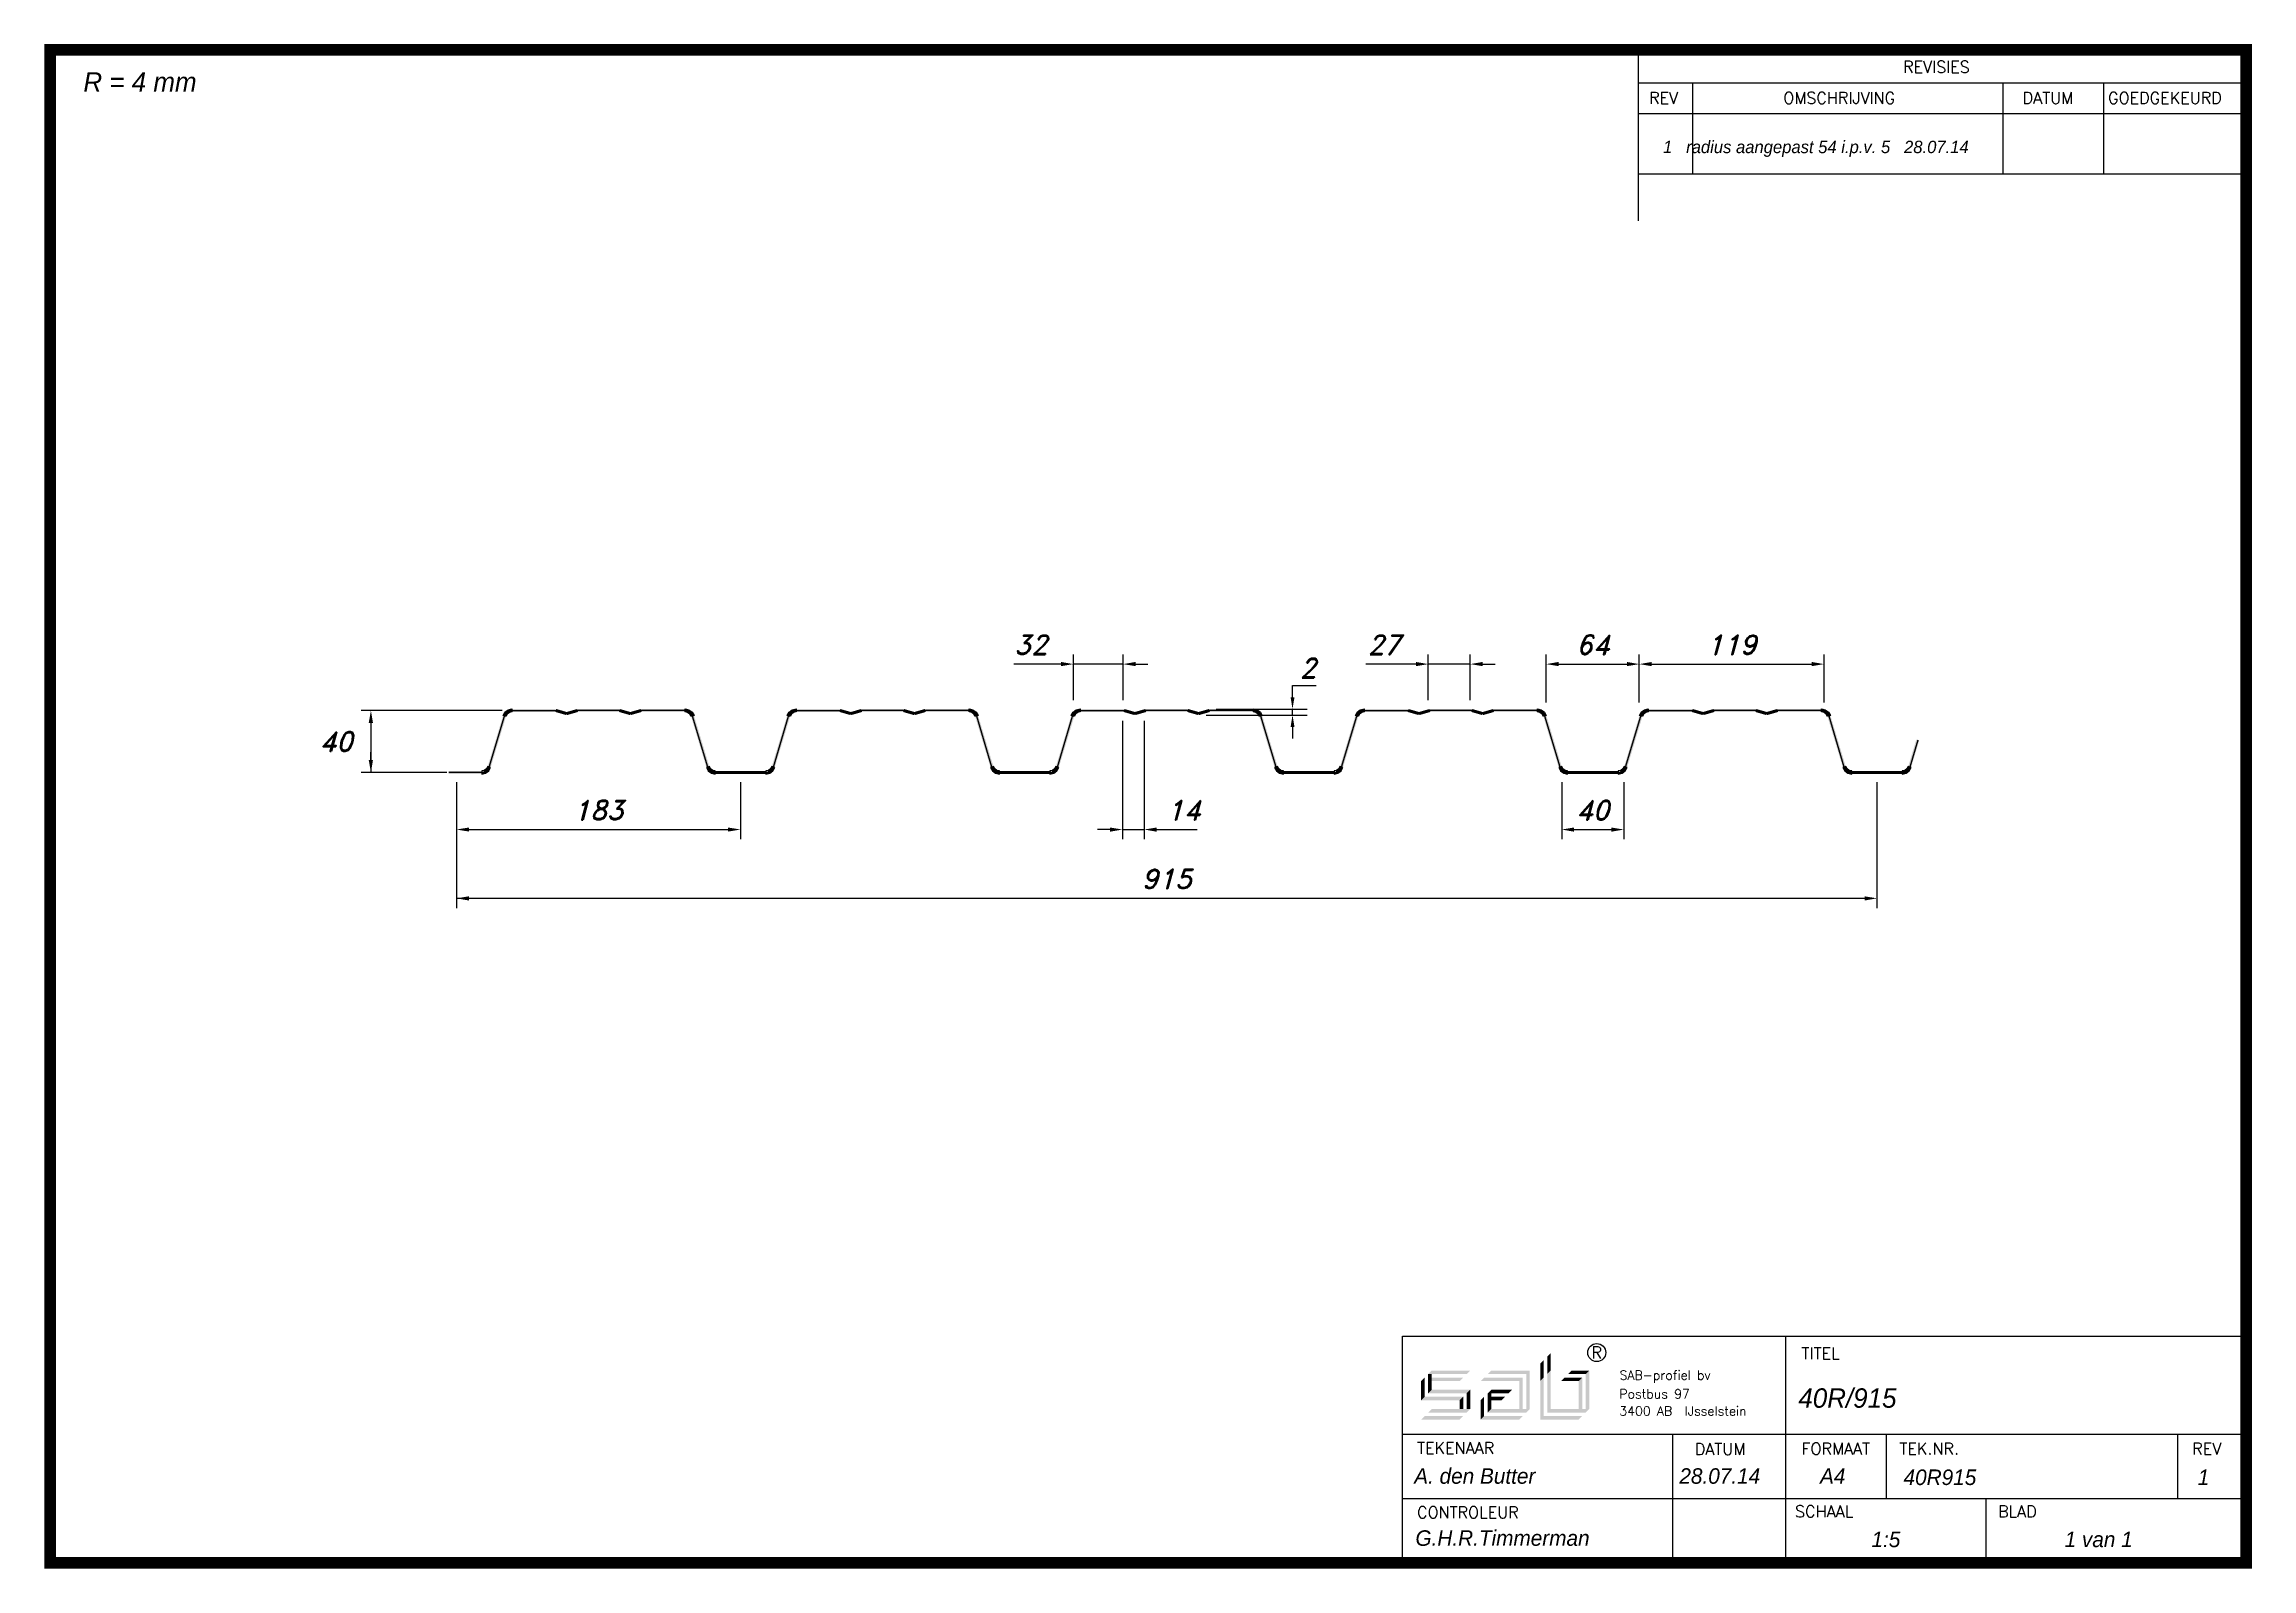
# Model space of a CAD drawing. Extents: x 70 to 1492, y 54 to 1036.
import ezdxf
from ezdxf.enums import TextEntityAlignment as Align

# ---------------------------------------------------------------- set-up
doc = ezdxf.new("R2010")
doc.units = 0
doc.header["$MEASUREMENT"] = 0
doc.layers.get('0').update_dxf_attribs({"linetype": 'CONTINUOUS'})
doc.layers.get('DEFPOINTS').update_dxf_attribs({"linetype": 'CONTINUOUS'})
for name, color, linetype in [('1', 7, 'CONTINUOUS'), ('KADER', 7, 'CONTINUOUS'), ('TEKENING', 7, 'CONTINUOUS'), ('TEKMAP', 7, 'CONTINUOUS')]:
    doc.layers.add(name, color=color, linetype=linetype)
doc.styles.add('ADESK2', font='romans')
doc.styles.add('ROMAND', font='romand')
doc.styles.add('ROMANS', font='romans', dxfattribs={"height": 4})
doc.styles.get("Standard").update_dxf_attribs({"font": ''})
doc.styles.get('Standard').set_extended_font_data('Univers', italic=True)

msp = doc.modelspace()

# ---------------------------------------------------------------- texts
for s, height, p in [('R = 4 mm', 12.5, (95.4, 1005.6)), ('1   radius aangepast 54 i.p.v. 5   28.07.14', 8, (1112.9, 966))]:
    msp.add_text(s, height=height).set_placement(p)
at = {"color": 0, "linetype": 'ByBlock', "style": 'ROMAND', "oblique": 15}
for s, p in [('32', (705.7, 649.5)), ('27', (933.3, 649.5)), ('64', (1067.6, 649.5)), ('119', (1157.1, 649.5)), ('40', (258.2, 587.2)), ('183', (427.2, 543)), ('14', (804.1, 543)), ('40', (1067.6, 543)), ('915', (793.2, 498.7))]:
    msp.add_text(s, height=12.5, dxfattribs=at).set_placement(p, align=Align.MIDDLE_CENTER)
at = {"layer": 'TEKMAP', "style": 'ROMAND', "oblique": 15}
msp.add_text('2', height=12.5, dxfattribs=at).set_placement((884.2, 634.5), align=Align.MIDDLE_CENTER)

# ---------------------------------------------------------------- blocks, each defined once
blk = doc.blocks.new('SABKADER')
for p, q in [((150.23, 42.44), (258.89, 42.44)), ((150.23, 13.24), (150.23, 42.44)), ((199.58, 13.24), (199.58, 42.44)), ((150.23, 29.84), (258.89, 29.84)), ((185, 29.84), (185, 13.24)), ((212.57, 21.54), (212.57, 29.84)), ((250.08, 21.54), (250.08, 29.84)), ((150.23, 21.54), (196.59, 21.54)), ((196.59, 21.54), (258.89, 21.54))]:
    blk.add_line(p, q)
at = {"const_width": 1.5}
blk.add_lwpolyline([(-24.02, 208.07), (-24.02, 13.24), (-6.02, 13.24), (258.89, 13.24), (258.89, 208.07), (-6.02, 208.07)], close=True, dxfattribs=at)
for points in [[(180.56, 208.07), (180.56, 186.08)], [(180.56, 203.85), (258.89, 203.85)], [(187.56, 203.85), (187.56, 192.08)], [(227.56, 203.85), (227.56, 192.08)], [(240.56, 192.08), (240.56, 203.85)], [(258.89, 199.85), (180.56, 199.85)], [(258.89, 192.08), (180.56, 192.08)], [(225.4, 13.24), (225.4, 21.54)]]:
    blk.add_lwpolyline(points)
at = {"layer": 'KADER', "color": 7, "linetype": 'Continuous'}
for points in [[(168.86, 37.56), (168.86, 39.82), (169.31, 38.01), (169.31, 40.27)], [(168.86, 37.56), (168.86, 39.82), (169.31, 38.01), (169.31, 40.27)], [(152.61, 34.18), (153.06, 34.63), (152.61, 36.66), (153.06, 37.11)], [(152.61, 34.18), (153.06, 34.63), (152.61, 36.66), (153.06, 37.11)], [(153.51, 37.56), (153.97, 38.01), (158.48, 37.56), (158.93, 38.01)], [(153.51, 37.56), (153.97, 38.01), (158.48, 37.56), (158.93, 38.01)], [(153.51, 37.56), (153.97, 38.01), (158.48, 37.56), (158.93, 38.01)], [(153.51, 37.56), (153.97, 38.01), (158.48, 37.56), (158.93, 38.01)], [(153.51, 37.56), (153.97, 37.56), (153.51, 35.08), (153.97, 35.53)], [(153.51, 37.56), (153.97, 37.56), (153.51, 35.08), (153.97, 35.53)], [(153.97, 37.11), (158.03, 37.11), (153.97, 36.66), (157.58, 36.66)], [(153.97, 37.11), (158.03, 37.11), (153.97, 36.66), (157.58, 36.66)], [(160.28, 36.66), (160.73, 37.11), (165.25, 36.66), (165.7, 37.11)], [(160.28, 36.66), (160.73, 37.11), (165.25, 36.66), (165.7, 37.11)], [(161.19, 37.56), (161.64, 38.01), (166.15, 37.56), (166.6, 38.01)], [(161.19, 37.56), (161.64, 38.01), (166.15, 37.56), (166.6, 38.01)], [(165.7, 37.11), (165.7, 33.05), (165.25, 36.66), (165.25, 33.05)], [(165.7, 37.11), (165.7, 33.05), (165.25, 36.66), (165.25, 33.05)], [(166.6, 38.01), (166.6, 33.05), (166.15, 37.56), (166.15, 33.05)], [(166.6, 38.01), (166.6, 33.05), (166.15, 37.56), (166.15, 33.05)], [(167.95, 36.66), (167.95, 38.92), (168.4, 37.11), (168.4, 39.37)], [(167.95, 36.66), (167.95, 38.92), (168.4, 37.11), (168.4, 39.37)], [(167.95, 31.7), (168.4, 32.15), (167.95, 36.66), (168.4, 37.11)], [(167.95, 31.7), (168.4, 32.15), (167.95, 36.66), (168.4, 37.11)], [(168.86, 32.6), (169.31, 33.05), (168.86, 37.56), (169.31, 38.01)], [(168.86, 32.6), (169.31, 33.05), (168.86, 37.56), (169.31, 38.01)], [(173.37, 37.11), (171.11, 37.11), (172.92, 36.66), (170.66, 36.66)], [(173.37, 37.11), (171.11, 37.11), (172.92, 36.66), (170.66, 36.66)], [(174.27, 38.01), (172.01, 38.01), (173.82, 37.56), (171.56, 37.56)], [(174.27, 38.01), (172.01, 38.01), (173.82, 37.56), (171.56, 37.56)], [(173.37, 37.11), (173.37, 33.05), (172.92, 36.66), (172.92, 33.05)], [(173.37, 37.11), (173.37, 33.05), (172.92, 36.66), (172.92, 33.05)], [(174.27, 38.01), (174.27, 33.05), (173.82, 37.56), (173.82, 33.05)], [(174.27, 38.01), (174.27, 33.05), (173.82, 37.56), (173.82, 33.05)], [(152.61, 34.18), (153.06, 34.63), (157.58, 34.18), (158.03, 34.63)], [(152.61, 34.18), (153.06, 34.63), (157.58, 34.18), (158.03, 34.63)], [(153.51, 35.08), (153.97, 35.53), (158.48, 35.08), (158.93, 35.53)], [(153.51, 35.08), (153.97, 35.53), (158.48, 35.08), (158.93, 35.53)], [(157.58, 34.18), (158.03, 34.63), (157.58, 33.05), (158.03, 33.05)], [(157.58, 34.18), (158.03, 34.63), (157.58, 33.05), (158.03, 33.05)], [(158.93, 35.53), (158.48, 35.08), (158.93, 33.05), (158.48, 33.05)], [(158.93, 35.53), (158.48, 35.08), (158.93, 33.05), (158.48, 33.05)], [(160.28, 31.7), (160.28, 34.18), (160.73, 32.15), (160.73, 34.63)], [(160.28, 31.7), (160.28, 34.18), (160.73, 32.15), (160.73, 34.63)], [(161.64, 33.05), (161.64, 35.53), (161.19, 32.6), (161.19, 35.08)], [(161.64, 33.05), (161.64, 35.53), (161.19, 32.6), (161.19, 35.08)], [(161.64, 35.53), (164.34, 35.53), (161.64, 35.08), (163.89, 35.08)], [(161.64, 35.53), (164.34, 35.53), (161.64, 35.08), (163.89, 35.08)], [(161.64, 34.63), (163.44, 34.63), (161.64, 34.18), (162.99, 34.18)], [(161.64, 34.63), (163.44, 34.63), (161.64, 34.18), (162.99, 34.18)], [(152.61, 31.7), (153.06, 32.15), (157.58, 31.7), (158.03, 32.15)], [(152.61, 31.7), (153.06, 32.15), (157.58, 31.7), (158.03, 32.15)], [(153.51, 32.6), (153.97, 33.05), (158.48, 32.6), (158.93, 33.05)], [(153.51, 32.6), (153.97, 33.05), (158.48, 32.6), (158.93, 33.05)], [(160.28, 31.7), (160.73, 32.15), (165.25, 31.7), (165.7, 32.15)], [(160.28, 31.7), (160.73, 32.15), (165.25, 31.7), (165.7, 32.15)], [(161.19, 32.6), (161.64, 33.05), (166.15, 32.6), (166.6, 33.05)], [(161.19, 32.6), (161.64, 33.05), (166.15, 32.6), (166.6, 33.05)], [(167.95, 31.7), (168.4, 32.15), (172.92, 31.7), (173.37, 32.15)], [(167.95, 31.7), (168.4, 32.15), (172.92, 31.7), (173.37, 32.15)], [(169.31, 33.05), (174.27, 33.05), (168.86, 32.6), (173.82, 32.6)], [(169.31, 33.05), (174.27, 33.05), (168.86, 32.6), (173.82, 32.6)]]:
    blk.add_solid(points, dxfattribs=at)
at = {"layer": 'TEKENING', "linetype": 'Continuous'}
blk.add_circle((175.24, 40.33), 1.16, dxfattribs=at)
blk.add_circle((175.24, 40.33), 1.16, dxfattribs=at)
at = {"style": 'ADESK2'}
for s, height, p in [('REVISIES', 1.507, (214.7, 205.14)), ('REV', 1.507, (181.97, 201.14)), ('OMSCHRIJVING', 1.5069, (199.27, 201.14)), ('DATUM', 1.507, (230.1, 201.14)), ('GOEDGEKEURD', 1.5069, (241.1, 201.14)), ('TITEL', 1.507, (201.61, 39.47)), ('TEKENAAR', 1.507, (152.08, 27.29)), ('DATUM', 1.507, (187.86, 27.14)), ('FORMAAT', 1.507, (201.61, 27.2)), ('TEK.NR.', 1.507, (214.22, 27.2)), ('REV', 1.507, (251.94, 27.2)), ('CONTROLEUR', 1.507, (152.08, 18.99)), ('SCHAAL', 1.507, (200.79, 19.12)), ('BLAD', 1.507, (226.94, 19.12))]:
    blk.add_text(s, height=height, dxfattribs=at).set_placement(p)
at = {"linetype": 'Continuous'}
for s, height, style, p in [('R', 1.54, 'ROMAND', (174.54, 39.55)), ('R', 1.54, 'ROMAND', (174.54, 39.55)), ('SAB-profiel bv', 1.1764, 'ROMAND', (178.18, 36.83)), ('SAB-profiel bv', 1.1764, 'ROMAND', (178.18, 36.83)), ('Postbus 97', 1.176, 'ROMANS', (178.15, 34.42)), ('Postbus 97', 1.176, 'ROMANS', (178.15, 34.42)), ('3400 AB  IJsselstein', 1.1764, 'ROMANS', (178.15, 32.22)), ('3400 AB  IJsselstein', 1.1764, 'ROMANS', (178.15, 32.22))]:
    blk.add_text(s, height=height, dxfattribs=dict(at, style=style)).set_placement(p)
for tag, p, height in [('TITEL', (201.21, 33.22), 2.5), ('DATUM', (185.88, 23.43), 2), ('TEK.NR.', (214.76, 23.27), 2)]:
    blk.add_attdef(tag, p, '', height=height)
at = {"flags": 8}
for tag, p in [('TEKENAAR', (151.72, 23.43)), ('FORMAAT', (204, 23.43)), ('REV', (252.66, 23.27)), ('CONTROLEUR', (151.88, 15.44)), ('SCHAAL', (210.63, 15.27)), ('BLAD', (235.51, 15.27))]:
    blk.add_attdef(tag, p, '', height=2, dxfattribs=at)

# ---------------------------------------------------------------- linework, layer by layer
at = {"color": 0, "linetype": 'ByBlock'}
for p, q in [((733.1, 613.8), (733.1, 643.3)), ((765.1, 613.8), (765.1, 643.3)), ((961.7, 613.9), (961.7, 643.3)), ((988.7, 613.9), (988.7, 643.3)), ((1037.6, 612.4), (1037.6, 643.3)), ((1097.6, 612.4), (1097.6, 643.3)), ((1097.6, 612.4), (1097.6, 643.3)), ((1216.6, 612.4), (1216.6, 643.3)), ((717.1, 637), (694.8, 637)), ((725.1, 637), (717.1, 637)), ((765.1, 637), (733.1, 637)), ((773.1, 637), (781.1, 637)), ((945.7, 637), (921.5, 637)), ((953.7, 637), (945.7, 637)), ((988.7, 637), (961.7, 637)), ((996.7, 637), (1004.7, 637)), ((1045.6, 637), (1089.6, 637)), ((1105.6, 637), (1208.6, 637)), ((365.2, 607.2), (274.3, 607.2)), ((280.6, 599.2), (280.6, 567.2)), ((764.7, 600.5), (764.7, 524.2)), ((778.7, 600.5), (778.7, 524.2)), ((280.6, 575.2), (280.6, 580.3)), ((329.4, 567.2), (274.3, 567.2)), ((335.7, 560.9), (335.7, 524.2)), ((335.7, 554.7), (335.7, 479.9)), ((518.7, 560.9), (518.7, 524.2)), ((1047.6, 560.9), (1047.6, 524.2)), ((1087.6, 560.9), (1087.6, 524.2)), ((1250.7, 560.9), (1250.7, 479.9)), ((343.7, 530.5), (510.7, 530.5)), ((756.7, 530.5), (748.7, 530.5)), ((764.7, 530.5), (778.7, 530.5)), ((786.7, 530.5), (794.7, 530.5)), ((794.7, 530.5), (812.9, 530.5)), ((1055.6, 530.5), (1079.6, 530.5)), ((1242.7, 486.2), (335.7, 486.2))]:
    msp.add_line(p, q, dxfattribs=at)
for points in [[(725.1, 638.4), (725.1, 635.7), (733.1, 637)], [(773.1, 638.4), (773.1, 635.7), (765.1, 637)], [(953.7, 638.4), (953.7, 635.7), (961.7, 637)], [(996.7, 638.4), (996.7, 635.7), (988.7, 637)], [(1045.6, 638.4), (1045.6, 635.7), (1037.6, 637)], [(1089.6, 638.4), (1089.6, 635.7), (1097.6, 637)], [(1105.6, 638.4), (1105.6, 635.7), (1097.6, 637)], [(1208.6, 638.4), (1208.6, 635.7), (1216.6, 637)], [(279.2, 599.2), (281.9, 599.2), (280.6, 607.2)], [(279.2, 575.2), (281.9, 575.2), (280.6, 567.2)], [(343.7, 531.8), (343.7, 529.2), (335.7, 530.5)], [(510.7, 531.8), (510.7, 529.2), (518.7, 530.5)], [(756.7, 531.8), (756.7, 529.1), (764.7, 530.5)], [(786.7, 531.8), (786.7, 529.1), (778.7, 530.5)], [(1055.6, 531.8), (1055.6, 529.1), (1047.6, 530.5)], [(1079.6, 531.8), (1079.6, 529.1), (1087.6, 530.5)], [(343.7, 487.5), (343.7, 484.8), (335.7, 486.2)], [(1242.7, 487.5), (1242.7, 484.8), (1250.7, 486.2)]]:
    msp.add_solid(points, dxfattribs=at)
for points in [[(368.4, 604.8), (366.9, 606.1), (367.6, 603.3), (365.7, 603.9)], [(368.9, 607.6), (369.8, 605.8), (366.9, 606.1), (368.4, 604.8)], [(366.9, 606.1), (368.4, 604.8), (368.4, 604.8), (366.9, 606.1)], [(371.4, 608.2), (371.4, 606.2), (368.9, 607.6), (369.8, 605.8)], [(368.9, 607.6), (369.8, 605.8), (368.9, 607.6), (369.8, 605.8)], [(485.4, 607.6), (484.6, 605.8), (483, 608.2), (483, 606.2)], [(484.2, 607.9), (484.6, 605.8), (485.4, 607.6), (484.6, 605.8)], [(484.6, 605.8), (485.4, 607.6), (484.2, 607.9), (484.6, 605.8)], [(486, 604.8), (487.5, 606.1), (484.6, 605.8), (485.4, 607.6)], [(487.5, 606.1), (486, 604.8), (486, 604.8), (487.5, 606.1)], [(488.7, 603.9), (486.8, 603.3), (487.5, 606.1), (486, 604.8)], [(551.4, 604.8), (549.9, 606.1), (550.6, 603.3), (548.7, 603.9)], [(551.9, 607.6), (552.8, 605.8), (549.9, 606.1), (551.4, 604.8)], [(549.9, 606.1), (551.4, 604.8), (551.4, 604.8), (549.9, 606.1)], [(554.4, 608.2), (554.4, 606.2), (551.9, 607.6), (552.8, 605.8)], [(551.9, 607.6), (552.8, 605.8), (551.9, 607.6), (552.8, 605.8)], [(668.4, 607.6), (667.6, 605.8), (666, 608.2), (666, 606.2)], [(667.6, 605.8), (668.4, 607.6), (667.2, 607.9), (667.6, 605.8)], [(667.2, 607.9), (667.6, 605.8), (668.4, 607.6), (667.6, 605.8)], [(669, 604.8), (670.5, 606.1), (667.6, 605.8), (668.4, 607.6)], [(671.7, 603.9), (669.8, 603.3), (670.5, 606.1), (669, 604.8)], [(670.5, 606.1), (669, 604.8), (669, 604.8), (670.5, 606.1)], [(734.4, 604.8), (732.9, 606.1), (733.6, 603.3), (731.7, 603.9)], [(734.9, 607.6), (735.8, 605.8), (732.9, 606.1), (734.4, 604.8)], [(732.9, 606.1), (734.4, 604.8), (734.4, 604.8), (732.9, 606.1)], [(737.4, 608.2), (737.4, 606.2), (734.9, 607.6), (735.8, 605.8)], [(734.9, 607.6), (735.8, 605.8), (734.9, 607.6), (735.8, 605.8)], [(851.4, 607.6), (850.6, 605.8), (849, 608.2), (849, 606.2)], [(850.6, 605.8), (851.4, 607.6), (850.2, 607.9), (850.6, 605.8)], [(850.2, 607.9), (850.6, 605.8), (851.4, 607.6), (850.6, 605.8)], [(852, 604.8), (853.5, 606.1), (850.6, 605.8), (851.4, 607.6)], [(854.7, 603.9), (852.8, 603.3), (853.5, 606.1), (852, 604.8)], [(853.5, 606.1), (852, 604.8), (852, 604.8), (853.5, 606.1)], [(917.4, 604.8), (915.9, 606.1), (916.6, 603.3), (914.7, 603.9)], [(917.9, 607.6), (918.8, 605.8), (915.9, 606.1), (917.4, 604.8)], [(915.9, 606.1), (917.4, 604.8), (917.4, 604.8), (915.9, 606.1)], [(920.4, 608.2), (920.4, 606.2), (917.9, 607.6), (918.8, 605.8)], [(917.9, 607.6), (918.8, 605.8), (917.9, 607.6), (918.8, 605.8)], [(1034.4, 607.6), (1033.6, 605.8), (1032, 608.2), (1032, 606.2)], [(1033.6, 605.8), (1034.4, 607.6), (1033.2, 607.9), (1033.6, 605.8)], [(1033.2, 607.9), (1033.6, 605.8), (1034.4, 607.6), (1033.6, 605.8)], [(1035, 604.8), (1036.5, 606.1), (1033.6, 605.8), (1034.4, 607.6)], [(1037.7, 603.9), (1035.8, 603.3), (1036.5, 606.1), (1035, 604.8)], [(1036.5, 606.1), (1035, 604.8), (1035, 604.8), (1036.5, 606.1)], [(1100.4, 604.8), (1098.9, 606.1), (1099.6, 603.3), (1097.7, 603.9)], [(1100.9, 607.6), (1101.8, 605.8), (1098.9, 606.1), (1100.4, 604.8)], [(1098.9, 606.1), (1100.4, 604.8), (1100.4, 604.8), (1098.9, 606.1)], [(1103.4, 608.2), (1103.4, 606.2), (1100.9, 607.6), (1101.8, 605.8)], [(1100.9, 607.6), (1101.8, 605.8), (1100.9, 607.6), (1101.8, 605.8)], [(1217.4, 607.6), (1216.6, 605.8), (1215, 608.2), (1215, 606.2)], [(1216.2, 607.9), (1216.6, 605.8), (1217.4, 607.6), (1216.6, 605.8)], [(1216.6, 605.8), (1217.4, 607.6), (1216.2, 607.9), (1216.6, 605.8)], [(1218, 604.8), (1219.5, 606.1), (1216.6, 605.8), (1217.4, 607.6)], [(1219.5, 606.1), (1218, 604.8), (1218, 604.8), (1219.5, 606.1)], [(1220.7, 603.9), (1218.8, 603.3), (1219.5, 606.1), (1218, 604.8)], [(353.6, 568.5), (354.5, 566.7), (355, 569.5), (356.5, 568.2)], [(355, 569.5), (356.5, 568.2), (355.8, 571), (357.7, 570.4)], [(355, 569.5), (356.5, 568.2), (355, 569.5), (356.5, 568.2)], [(496.7, 570.4), (498.6, 571), (497.9, 568.2), (499.4, 569.5)], [(497.9, 568.2), (499.4, 569.5), (499.4, 569.5), (497.9, 568.2)], [(499.4, 569.5), (497.9, 568.2), (500.8, 568.5), (499.9, 566.7)], [(536.6, 568.5), (537.5, 566.7), (538, 569.5), (539.5, 568.2)], [(538, 569.5), (539.5, 568.2), (538.8, 571), (540.7, 570.4)], [(538, 569.5), (539.5, 568.2), (538, 569.5), (539.5, 568.2)], [(679.7, 570.4), (681.6, 571), (680.9, 568.2), (682.4, 569.5)], [(680.9, 568.2), (682.4, 569.5), (682.4, 569.5), (680.9, 568.2)], [(682.4, 569.5), (680.9, 568.2), (683.8, 568.5), (682.9, 566.7)], [(719.6, 568.5), (720.5, 566.7), (721, 569.5), (722.5, 568.2)], [(721, 569.5), (722.5, 568.2), (721.8, 571), (723.7, 570.4)], [(721, 569.5), (722.5, 568.2), (721, 569.5), (722.5, 568.2)], [(862.7, 570.4), (864.6, 571), (863.9, 568.2), (865.4, 569.5)], [(863.9, 568.2), (865.4, 569.5), (865.4, 569.5), (863.9, 568.2)], [(865.4, 569.5), (863.9, 568.2), (866.8, 568.5), (865.9, 566.7)], [(902.6, 568.5), (903.5, 566.7), (904, 569.5), (905.5, 568.2)], [(904, 569.5), (905.5, 568.2), (904.8, 571), (906.7, 570.4)], [(904, 569.5), (905.5, 568.2), (904, 569.5), (905.5, 568.2)], [(1045.7, 570.4), (1047.6, 571), (1046.9, 568.2), (1048.4, 569.5)], [(1046.9, 568.2), (1048.4, 569.5), (1048.4, 569.5), (1046.9, 568.2)], [(1048.4, 569.5), (1046.9, 568.2), (1049.8, 568.5), (1048.9, 566.7)], [(1085.6, 568.5), (1086.5, 566.7), (1087, 569.5), (1088.5, 568.2)], [(1087, 569.5), (1088.5, 568.2), (1087.8, 571), (1089.7, 570.4)], [(1087, 569.5), (1088.5, 568.2), (1087, 569.5), (1088.5, 568.2)], [(1228.7, 570.4), (1230.6, 571), (1229.9, 568.2), (1231.4, 569.5)], [(1229.9, 568.2), (1231.4, 569.5), (1231.4, 569.5), (1229.9, 568.2)], [(1231.4, 569.5), (1229.9, 568.2), (1232.8, 568.5), (1231.9, 566.7)], [(1268.6, 568.5), (1269.5, 566.7), (1270, 569.5), (1271.5, 568.2)], [(1270, 569.5), (1271.5, 568.2), (1270.8, 571), (1272.7, 570.4)], [(1270, 569.5), (1271.5, 568.2), (1270, 569.5), (1271.5, 568.2)], [(352, 568.2), (353.6, 568.5), (354.5, 566.7), (352, 566.2)], [(352, 568.2), (352, 566.2), (353.6, 568.5), (354.5, 566.7)], [(354.5, 566.7), (352, 566.2), (352, 568.2), (352, 566.2)], [(353.6, 568.5), (354.5, 566.7), (353.6, 568.5), (354.5, 566.7)], [(500.8, 568.5), (499.9, 566.7), (500.8, 568.5), (499.9, 566.7)], [(500.8, 568.5), (499.9, 566.7), (502.4, 568.2), (502.4, 566.2)], [(535, 568.2), (536.6, 568.5), (537.5, 566.7), (535, 566.2)], [(535, 568.2), (535, 566.2), (536.6, 568.5), (537.5, 566.7)], [(537.5, 566.7), (535, 566.2), (535, 568.2), (535, 566.2)], [(536.6, 568.5), (537.5, 566.7), (536.6, 568.5), (537.5, 566.7)], [(683.8, 568.5), (682.9, 566.7), (685.4, 568.2), (685.4, 566.2)], [(683.8, 568.5), (682.9, 566.7), (683.8, 568.5), (682.9, 566.7)], [(718, 568.2), (718, 566.2), (719.6, 568.5), (720.5, 566.7)], [(718, 568.2), (719.6, 568.5), (720.5, 566.7), (718, 566.2)], [(720.5, 566.7), (718, 566.2), (718, 568.2), (718, 566.2)], [(719.6, 568.5), (720.5, 566.7), (719.6, 568.5), (720.5, 566.7)], [(866.8, 568.5), (865.9, 566.7), (868.4, 568.2), (868.4, 566.2)], [(866.8, 568.5), (865.9, 566.7), (866.8, 568.5), (865.9, 566.7)], [(901, 568.2), (901, 566.2), (902.6, 568.5), (903.5, 566.7)], [(901, 568.2), (902.6, 568.5), (903.5, 566.7), (901, 566.2)], [(903.5, 566.7), (901, 566.2), (901, 568.2), (901, 566.2)], [(902.6, 568.5), (903.5, 566.7), (902.6, 568.5), (903.5, 566.7)], [(1049.8, 568.5), (1048.9, 566.7), (1051.4, 568.2), (1051.4, 566.2)], [(1049.8, 568.5), (1048.9, 566.7), (1049.8, 568.5), (1048.9, 566.7)], [(1084, 568.2), (1085.6, 568.5), (1086.5, 566.7), (1084, 566.2)], [(1084, 568.2), (1084, 566.2), (1085.6, 568.5), (1086.5, 566.7)], [(1086.5, 566.7), (1084, 566.2), (1084, 568.2), (1084, 566.2)], [(1085.6, 568.5), (1086.5, 566.7), (1085.6, 568.5), (1086.5, 566.7)], [(1232.8, 568.5), (1231.9, 566.7), (1232.8, 568.5), (1231.9, 566.7)], [(1232.8, 568.5), (1231.9, 566.7), (1234.4, 568.2), (1234.4, 566.2)], [(1267, 568.2), (1268.6, 568.5), (1267, 566.2), (1269.5, 566.7)], [(1267, 566.2), (1269.5, 566.7), (1268.6, 568.5), (1269.5, 566.7)]]:
    msp.add_solid(points)
at = {"layer": '1', "color": 7, "linetype": 'Continuous'}
for p, q in [((356.8, 570.7), (366.6, 603.6)), ((371.4, 607.2), (399.7, 607.2)), ((399.7, 607.2), (406.7, 605.2)), ((413.7, 607.2), (406.7, 605.2)), ((440.7, 607.2), (413.7, 607.2)), ((440.7, 607.2), (447.7, 605.2)), ((454.7, 607.2), (447.7, 605.2)), ((483, 607.2), (454.7, 607.2)), ((497.6, 570.7), (487.8, 603.6)), ((539.8, 570.7), (549.6, 603.6)), ((554.4, 607.2), (582.7, 607.2)), ((582.7, 607.2), (589.7, 605.2)), ((596.7, 607.2), (589.7, 605.2)), ((623.7, 607.2), (596.7, 607.2)), ((623.7, 607.2), (630.7, 605.2)), ((637.7, 607.2), (630.7, 605.2)), ((666, 607.2), (637.7, 607.2)), ((680.6, 570.7), (670.8, 603.6)), ((722.8, 570.7), (732.6, 603.6)), ((737.4, 607.2), (765.7, 607.2)), ((765.7, 607.2), (772.7, 605.2)), ((779.7, 607.2), (772.7, 605.2)), ((806.7, 607.2), (779.7, 607.2)), ((806.7, 607.2), (813.7, 605.2)), ((820.7, 607.2), (813.7, 605.2)), ((849, 607.2), (820.7, 607.2)), ((863.6, 570.7), (853.8, 603.6)), ((905.8, 570.7), (915.6, 603.6)), ((920.4, 607.2), (948.7, 607.2)), ((948.7, 607.2), (955.7, 605.2)), ((962.7, 607.2), (955.7, 605.2)), ((989.7, 607.2), (962.7, 607.2)), ((989.7, 607.2), (996.7, 605.2)), ((1003.7, 607.2), (996.7, 605.2)), ((1032, 607.2), (1003.7, 607.2)), ((1046.6, 570.7), (1036.8, 603.6)), ((1088.8, 570.7), (1098.6, 603.6)), ((1103.4, 607.2), (1131.7, 607.2)), ((1131.7, 607.2), (1138.7, 605.2)), ((1145.7, 607.2), (1138.7, 605.2)), ((1172.7, 607.2), (1145.7, 607.2)), ((1172.7, 607.2), (1179.7, 605.2)), ((1186.7, 607.2), (1179.7, 605.2)), ((1215, 607.2), (1186.7, 607.2)), ((1229.6, 570.7), (1219.8, 603.6)), ((1277, 588.1), (1271.8, 570.7)), ((352, 567.2), (330.7, 567.2)), ((335.7, 567.2), (335.7, 567.2)), ((335.7, 567.2), (335.7, 567.2)), ((502.4, 567.2), (518.7, 567.2)), ((502.4, 567.2), (518.7, 567.2)), ((518.7, 567.2), (518.7, 567.2)), ((518.7, 567.2), (518.7, 567.2)), ((518.7, 567.2), (518.7, 567.2)), ((518.7, 567.2), (518.7, 567.2)), ((518.7, 567.2), (535, 567.2)), ((685.4, 567.2), (701.7, 567.2)), ((701.7, 567.2), (701.7, 567.2)), ((701.7, 567.2), (701.7, 567.2)), ((701.7, 567.2), (718, 567.2)), ((868.4, 567.2), (884.7, 567.2)), ((884.7, 567.2), (884.7, 567.2)), ((884.7, 567.2), (884.7, 567.2)), ((884.7, 567.2), (901, 567.2)), ((1051.4, 567.2), (1067.7, 567.2)), ((1067.7, 567.2), (1067.7, 567.2)), ((1067.7, 567.2), (1067.7, 567.2)), ((1067.7, 567.2), (1084, 567.2)), ((1234.4, 567.2), (1250.7, 567.2)), ((1250.7, 567.2), (1267, 567.2))]:
    msp.add_line(p, q, dxfattribs=at)
for centre, start, end in [((371.4, 602.2), 89.925, 163.085), ((483, 602.2), 16.915, 90.075), ((554.4, 602.2), 89.925, 163.085), ((666, 602.2), 16.915, 90.075), ((737.4, 602.2), 89.925, 163.085), ((849, 602.2), 16.915, 90.075), ((920.4, 602.2), 89.925, 163.085), ((1032, 602.2), 16.915, 90.075), ((1103.4, 602.2), 89.925, 163.085), ((1215, 602.2), 16.915, 90.075), ((352, 572.2), 269.925, 343.434), ((502.4, 572.2), 196.602, 270.075), ((535, 572.2), 269.925, 343.434), ((685.4, 572.2), 196.602, 270.075), ((718, 572.2), 270.075, 343.371), ((718, 572.2), 269.925, 343.434), ((868.4, 572.2), 196.602, 270.075), ((901, 572.2), 269.925, 343.434), ((1051.4, 572.2), 196.602, 270.075), ((1084, 572.2), 269.925, 343.434), ((1234.4, 572.2), 196.602, 270.075), ((1267, 572.2), 270.076, 343.301)]:
    msp.add_arc(centre, 5, start, end, dxfattribs=at)
for points in [[(357.7, 570.5), (367.6, 603.3), (355.8, 571), (365.7, 603.9)], [(371.4, 606.2), (399.7, 606.2), (371.4, 608.2), (399.7, 608.2)], [(399.4, 606.2), (406.4, 604.2), (400, 608.1), (407, 606.1)], [(413.4, 608.1), (406.4, 606.1), (414, 606.2), (407, 604.2)], [(440.7, 608.2), (413.7, 608.2), (440.7, 606.2), (413.7, 606.2)], [(440.4, 606.2), (447.4, 604.2), (441, 608.1), (448, 606.1)], [(454.4, 608.1), (447.4, 606.1), (455, 606.2), (448, 604.2)], [(483, 608.2), (454.7, 608.2), (483, 606.2), (454.7, 606.2)], [(496.7, 570.4), (486.8, 603.3), (498.6, 571), (488.7, 603.9)], [(540.7, 570.4), (550.6, 603.3), (538.8, 571), (548.7, 603.9)], [(554.4, 606.2), (582.7, 606.2), (554.4, 608.2), (582.7, 608.2)], [(582.4, 606.2), (589.4, 604.2), (583, 608.1), (590, 606.1)], [(596.4, 608.1), (589.4, 606.1), (597, 606.2), (590, 604.2)], [(623.7, 608.2), (596.7, 608.2), (623.7, 606.2), (596.7, 606.2)], [(623.4, 606.2), (630.4, 604.2), (624, 608.1), (631, 606.1)], [(637.4, 608.1), (630.4, 606.1), (638, 606.2), (631, 604.2)], [(666, 608.2), (637.7, 608.2), (666, 606.2), (637.7, 606.2)], [(679.7, 570.4), (669.8, 603.3), (681.6, 571), (671.7, 603.9)], [(723.7, 570.4), (733.6, 603.3), (721.8, 571), (731.7, 603.9)], [(737.4, 606.2), (765.7, 606.2), (737.4, 608.2), (765.7, 608.2)], [(765.4, 606.2), (772.4, 604.2), (766, 608.1), (773, 606.1)], [(779.4, 608.1), (772.4, 606.1), (780, 606.2), (773, 604.2)], [(806.7, 608.2), (779.7, 608.2), (806.7, 606.2), (779.7, 606.2)], [(806.4, 606.2), (813.4, 604.2), (807, 608.1), (814, 606.1)], [(820.4, 608.1), (813.4, 606.1), (821, 606.2), (814, 604.2)], [(849, 608.2), (820.7, 608.2), (849, 606.2), (820.7, 606.2)], [(862.7, 570.4), (852.8, 603.3), (864.6, 571), (854.7, 603.9)], [(906.7, 570.4), (916.6, 603.3), (904.8, 571), (914.7, 603.9)], [(920.4, 606.2), (948.7, 606.2), (920.4, 608.2), (948.7, 608.2)], [(948.4, 606.2), (955.4, 604.2), (949, 608.1), (956, 606.1)], [(962.4, 608.1), (955.4, 606.1), (963, 606.2), (956, 604.2)], [(989.7, 608.2), (962.7, 608.2), (989.7, 606.2), (962.7, 606.2)], [(989.4, 606.2), (996.4, 604.2), (990, 608.1), (997, 606.1)], [(1003.4, 608.1), (996.4, 606.1), (1004, 606.2), (997, 604.2)], [(1032, 608.2), (1003.7, 608.2), (1032, 606.2), (1003.7, 606.2)], [(1045.7, 570.4), (1035.8, 603.3), (1047.6, 571), (1037.7, 603.9)], [(1089.7, 570.4), (1099.6, 603.3), (1087.8, 571), (1097.7, 603.9)], [(1103.4, 606.2), (1131.7, 606.2), (1103.4, 608.2), (1131.7, 608.2)], [(1131.4, 606.2), (1138.4, 604.2), (1132, 608.1), (1139, 606.1)], [(1145.4, 608.1), (1138.4, 606.1), (1146, 606.2), (1139, 604.2)], [(1172.7, 608.2), (1145.7, 608.2), (1172.7, 606.2), (1145.7, 606.2)], [(1172.4, 606.2), (1179.4, 604.2), (1173, 608.1), (1180, 606.1)], [(1186.4, 608.1), (1179.4, 606.1), (1187, 606.2), (1180, 604.2)], [(1215, 608.2), (1186.7, 608.2), (1215, 606.2), (1186.7, 606.2)], [(1228.7, 570.4), (1218.8, 603.3), (1230.6, 571), (1220.7, 603.9)], [(1277.9, 587.8), (1272.7, 570.4), (1276, 588.4), (1270.8, 571)], [(352, 566.2), (330.7, 566.2), (352, 568.2), (330.7, 568.2)], [(502.4, 568.2), (518.7, 568.2), (502.4, 566.2), (518.7, 566.2)], [(518.7, 568.2), (535, 568.2), (518.7, 566.2), (535, 566.2)], [(685.4, 568.2), (701.7, 568.2), (685.4, 566.2), (701.7, 566.2)], [(701.7, 568.2), (718, 568.2), (701.7, 566.2), (718, 566.2)], [(868.4, 568.2), (884.7, 568.2), (868.4, 566.2), (884.7, 566.2)], [(884.7, 568.2), (901, 568.2), (884.7, 566.2), (901, 566.2)], [(1051.4, 568.2), (1067.7, 568.2), (1051.4, 566.2), (1067.7, 566.2)], [(1067.7, 568.2), (1084, 568.2), (1067.7, 566.2), (1084, 566.2)], [(1234.4, 568.2), (1250.7, 568.2), (1234.4, 566.2), (1250.7, 566.2)], [(1250.7, 568.2), (1267, 568.2), (1250.7, 566.2), (1267, 566.2)]]:
    msp.add_solid(points, dxfattribs=at)
for points in [[(367.6, 603.3), (365.7, 603.9), (366.9, 606.1), (368.4, 604.8)], [(368.4, 604.8), (366.9, 606.1), (368.9, 607.6), (369.8, 605.8)], [(369.8, 605.8), (368.9, 607.6), (371.4, 608.2), (371.4, 606.2)], [(483, 606.2), (483, 608.2), (485.4, 607.6), (484.6, 605.8)], [(484.6, 605.8), (485.4, 607.6), (487.5, 606.1), (486, 604.8)], [(486, 604.8), (487.5, 606.1), (488.7, 603.9), (486.8, 603.3)], [(550.6, 603.3), (548.7, 603.9), (549.9, 606.1), (551.4, 604.8)], [(551.4, 604.8), (549.9, 606.1), (551.9, 607.6), (552.8, 605.8)], [(552.8, 605.8), (551.9, 607.6), (554.4, 608.2), (554.4, 606.2)], [(666, 606.2), (666, 608.2), (668.4, 607.6), (667.6, 605.8)], [(667.6, 605.8), (668.4, 607.6), (670.5, 606.1), (669, 604.8)], [(669, 604.8), (670.5, 606.1), (671.7, 603.9), (669.8, 603.3)], [(733.6, 603.3), (731.7, 603.9), (732.9, 606.1), (734.4, 604.8)], [(734.4, 604.8), (732.9, 606.1), (734.9, 607.6), (735.8, 605.8)], [(735.8, 605.8), (734.9, 607.6), (737.4, 608.2), (737.4, 606.2)], [(849, 606.2), (849, 608.2), (851.4, 607.6), (850.6, 605.8)], [(850.6, 605.8), (851.4, 607.6), (853.5, 606.1), (852, 604.8)], [(852, 604.8), (853.5, 606.1), (854.7, 603.9), (852.8, 603.3)], [(916.6, 603.3), (914.7, 603.9), (915.9, 606.1), (917.4, 604.8)], [(917.4, 604.8), (915.9, 606.1), (917.9, 607.6), (918.8, 605.8)], [(918.8, 605.8), (917.9, 607.6), (920.4, 608.2), (920.4, 606.2)], [(1032, 606.2), (1032, 608.2), (1034.4, 607.6), (1033.6, 605.8)], [(1033.6, 605.8), (1034.4, 607.6), (1036.5, 606.1), (1035, 604.8)], [(1035, 604.8), (1036.5, 606.1), (1037.7, 603.9), (1035.8, 603.3)], [(1099.6, 603.3), (1097.7, 603.9), (1098.9, 606.1), (1100.4, 604.8)], [(1100.4, 604.8), (1098.9, 606.1), (1100.9, 607.6), (1101.8, 605.8)], [(1101.8, 605.8), (1100.9, 607.6), (1103.4, 608.2), (1103.4, 606.2)], [(1215, 606.2), (1215, 608.2), (1217.4, 607.6), (1216.6, 605.8)], [(1216.6, 605.8), (1217.4, 607.6), (1219.5, 606.1), (1218, 604.8)], [(1218, 604.8), (1219.5, 606.1), (1220.7, 603.9), (1218.8, 603.3)], [(353.6, 568.5), (354.5, 566.7), (356.5, 568.2), (355, 569.5)], [(355, 569.5), (356.5, 568.2), (357.7, 570.4), (355.8, 571)], [(498.6, 571), (496.7, 570.4), (497.9, 568.2), (499.4, 569.5)], [(499.4, 569.5), (497.9, 568.2), (499.9, 566.7), (500.8, 568.5)], [(536.6, 568.5), (537.5, 566.7), (539.5, 568.2), (538, 569.5)], [(538, 569.5), (539.5, 568.2), (540.7, 570.4), (538.8, 571)], [(681.6, 571), (679.7, 570.4), (680.9, 568.2), (682.4, 569.5)], [(682.4, 569.5), (680.9, 568.2), (682.9, 566.7), (683.8, 568.5)], [(719.6, 568.5), (720.5, 566.7), (722.5, 568.2), (721, 569.5)], [(721, 569.5), (722.5, 568.2), (723.7, 570.4), (721.8, 571)], [(864.6, 571), (862.7, 570.4), (863.9, 568.2), (865.4, 569.5)], [(865.4, 569.5), (863.9, 568.2), (865.9, 566.7), (866.8, 568.5)], [(902.6, 568.5), (903.5, 566.7), (905.5, 568.2), (904, 569.5)], [(904, 569.5), (905.5, 568.2), (906.7, 570.4), (904.8, 571)], [(1047.6, 571), (1045.7, 570.4), (1046.9, 568.2), (1048.4, 569.5)], [(1048.4, 569.5), (1046.9, 568.2), (1048.9, 566.7), (1049.8, 568.5)], [(1085.6, 568.5), (1086.5, 566.7), (1088.5, 568.2), (1087, 569.5)], [(1087, 569.5), (1088.5, 568.2), (1089.7, 570.4), (1087.8, 571)], [(1230.6, 571), (1228.7, 570.4), (1229.9, 568.2), (1231.4, 569.5)], [(1231.4, 569.5), (1229.9, 568.2), (1231.9, 566.7), (1232.8, 568.5)], [(1268.6, 568.5), (1269.5, 566.7), (1271.5, 568.2), (1270, 569.5)], [(1270, 569.5), (1271.5, 568.2), (1272.7, 570.4), (1270.8, 571)], [(352, 568.2), (352, 566.2), (354.5, 566.7), (353.6, 568.5)], [(500.8, 568.5), (499.9, 566.7), (502.4, 566.2), (502.4, 568.2)], [(535, 568.2), (535, 566.2), (537.5, 566.7), (536.6, 568.5)], [(683.8, 568.5), (682.9, 566.7), (685.4, 566.2), (685.4, 568.2)], [(718, 568.2), (718, 566.2), (720.5, 566.7), (719.6, 568.5)], [(718, 568.2), (718, 566.2), (720.5, 566.7), (719.6, 568.5)], [(866.8, 568.5), (865.9, 566.7), (868.4, 566.2), (868.4, 568.2)], [(901, 568.2), (901, 566.2), (903.5, 566.7), (902.6, 568.5)], [(1049.8, 568.5), (1048.9, 566.7), (1051.4, 566.2), (1051.4, 568.2)], [(1084, 568.2), (1084, 566.2), (1086.5, 566.7), (1085.6, 568.5)], [(1232.8, 568.5), (1231.9, 566.7), (1234.4, 566.2), (1234.4, 568.2)], [(1267, 568.2), (1267, 566.2), (1269.5, 566.7), (1268.6, 568.5)]]:
    msp.add_3dface(points, dxfattribs=at)
at = {"layer": 'DEFPOINTS', "color": 0, "linetype": 'ByBlock'}
for p in [(733.1, 637), (961.7, 637), (1097.6, 637), (1216.6, 637), (371.4, 607.2), (733.1, 607.6), (764.7, 606.7), (765.1, 607.6), (778.7, 606.7), (961.7, 607.7), (988.7, 607.7), (1037.6, 606.2), (1097.6, 606.2), (1097.6, 606.2), (1216.6, 606.2), (280.6, 567.2), (335.7, 567.2), (335.7, 567.2), (335.7, 560.9), (518.7, 567.2), (1047.6, 567.1), (1087.6, 567.1), (1250.7, 567.2), (518.7, 530.5), (778.7, 530.5), (1087.6, 530.5), (335.7, 486.2)]:
    msp.add_point(p, dxfattribs=at)
at = {"layer": 'TEKMAP'}
for p, q in [((874.2, 615.7), (874.2, 623.2)), ((874.2, 623.2), (889.4, 623.2)), ((818.7, 604.2), (883.7, 604.2)), ((825.1, 608.1), (883.7, 608.1)), ((874.2, 604.2), (874.2, 608.1)), ((874.2, 596.6), (874.2, 589.1))]:
    msp.add_line(p, q, dxfattribs=at)
for points in [[(873, 615.7), (875.5, 615.7), (874.2, 608.1)], [(873, 596.6), (875.5, 596.6), (874.2, 604.2)]]:
    msp.add_solid(points, dxfattribs=at)

# ---------------------------------------------------------------- block references
at = {"xscale": 5, "yscale": 5, "zscale": 5}
msp.add_blockref('SABKADER', (194, -7.9), dxfattribs=at).add_auto_attribs({'TEKENAAR': 'A. den Butter', 'CONTROLEUR': 'G.H.R.Timmerman', 'DATUM': '28.07.14', 'TITEL': '40R/915', 'FORMAAT': 'A4', 'TEK.NR.': '40R915', 'REV': '1', 'SCHAAL': '1:5', 'BLAD': '1 van 1'})

msp.set_redraw_order([(e.dxf.handle, doc.entitydb.next_handle()) for e in msp.query("TEXT MTEXT ATTDEF DIMENSION ARC_DIMENSION")])  # texts and dimensions are drawn at this point

doc.saveas('drawing.dxf')
